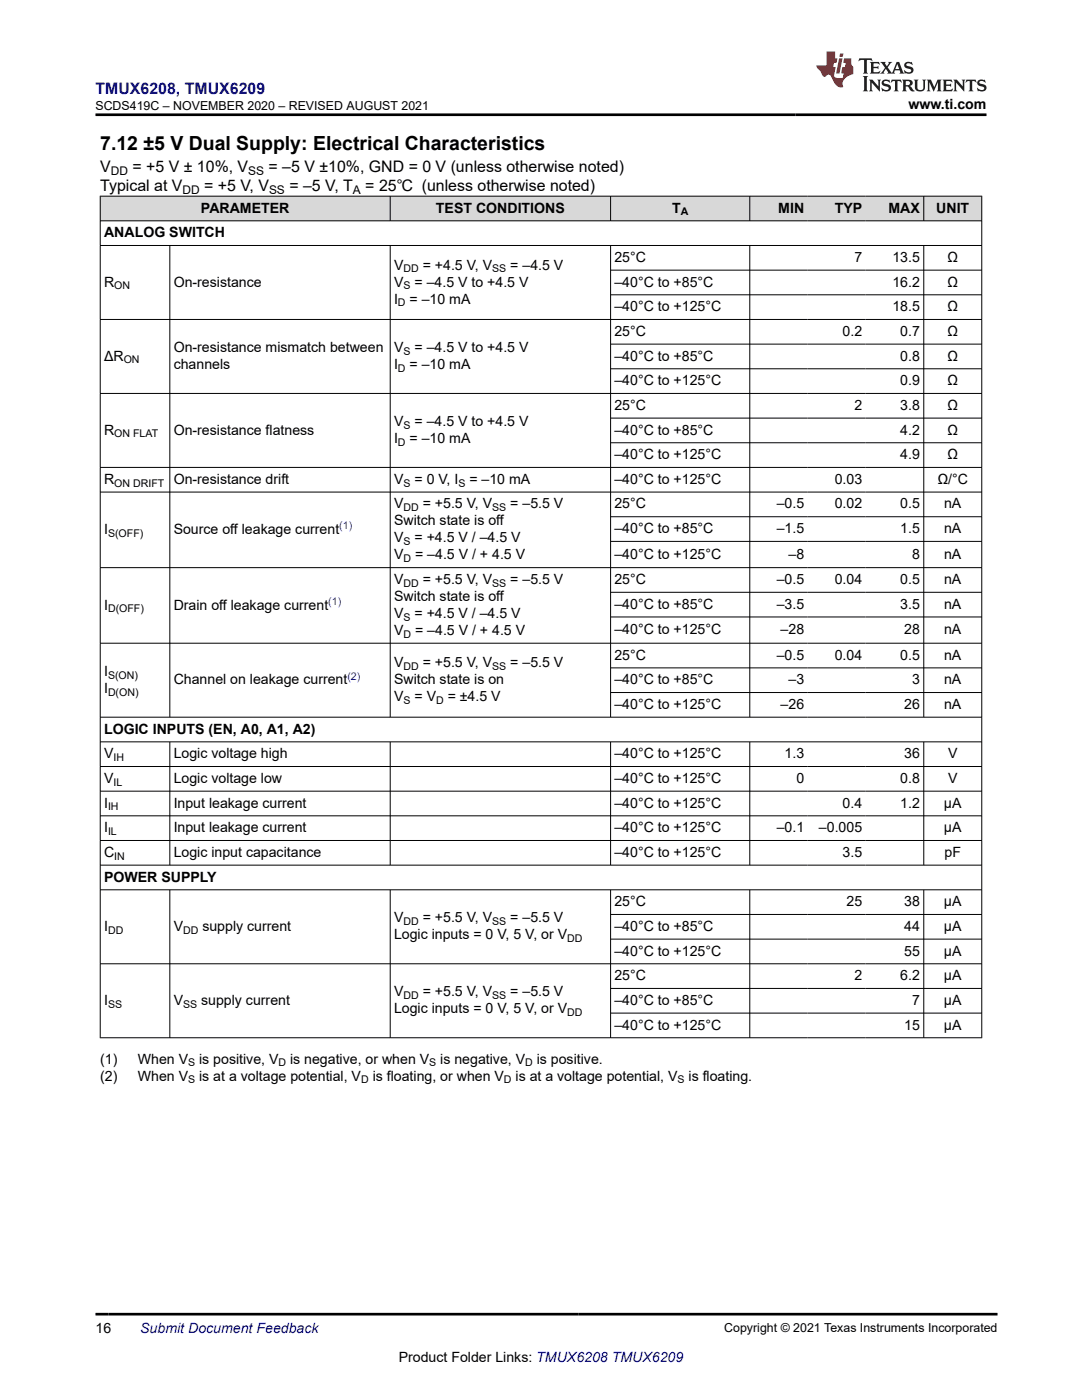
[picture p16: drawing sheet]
<svg xmlns="http://www.w3.org/2000/svg" width="216mm" height="279mm" viewBox="0 0 216 279" stroke-linecap="round" stroke-linejoin="round" font-family="sans-serif">
<defs><g id="words">
<text font-size="3.9" x="20" y="29.9">7.12 ±5 V Dual Supply: Electrical Characteristics</text>
<text font-size="3.2" fill="#00f" x="19" y="18.7">TMUX6208, TMUX6209</text>
<g font-size="3.2">
<text x="20" y="34.3">V</text>
<text x="26.4" y="34.3">= +5 V ± 10%, V</text>
<text x="53.6" y="34.3">= –5 V ±10%, GND = 0 V (unless otherwise noted)</text>
<text x="20" y="38.1">Typical at V</text>
<text x="40.7" y="38.1">= +5 V, V</text>
<text x="57.7" y="38.1">= –5 V, T</text>
<text x="72.9" y="38.1">= 25℃ (unless otherwise noted)</text>
</g>
<g font-size="2.8">
<text x="181.3" y="21.8">www.ti.com</text>
<text x="20.8" y="47.3">ANALOG SWITCH</text>
<text x="40.1" y="42.4">PARAMETER</text>
<text x="87" y="42.4">TEST CONDITIONS</text>
<text x="134.1" y="42.4">T</text>
<text x="155.3" y="42.4">MIN</text>
<text x="166.6" y="42.4">TYP</text>
<text x="177.3" y="42.4">MAX</text>
<text x="186.8" y="42.4">UNIT</text>
<text x="78.6" y="53.8">V</text>
<text x="84.4" y="53.8">= +4.5 V, V</text>
<text x="101.8" y="53.8">= –4.5 V</text>
<text x="122.6" y="52.3">25°C</text>
<text x="170.5" y="52.3">7</text>
<text x="178.1" y="52.3">13.5</text>
<text x="189.1" y="52.3">Ω</text>
<text x="20.8" y="57.2">R</text>
<text x="34.7" y="57.2">On-resistance</text>
<text x="78.6" y="57.2">V</text>
<text x="82.7" y="57.2">= –4.5 V to +4.5 V</text>
<text x="122.6" y="57.2">–40°C to +85°C</text>
<text x="178.1" y="57.2">16.2</text>
<text x="189.1" y="57.2">Ω</text>
<text x="78.6" y="60.6">I</text>
<text x="81.7" y="60.6">= –10 mA</text>
<text x="122.6" y="62.1">–40°C to +125°C</text>
<text x="178.1" y="62.1">18.5</text>
<text x="189.1" y="62.1">Ω</text>
<text x="20.8" y="72">ΔR</text>
<text x="34.7" y="70.3">On-resistance mismatch between</text>
<text x="78.6" y="70.3">V</text>
<text x="82.7" y="70.3">= –4.5 V to +4.5 V</text>
<text x="122.6" y="67">25°C</text>
<text x="122.6" y="72">–40°C to +85°C</text>
<text x="168.1" y="67">0.2</text>
<text x="179.6" y="67">0.7</text>
<text x="179.6" y="72">0.8</text>
<text x="189.1" y="67">Ω</text>
<text x="189.1" y="72">Ω</text>
<text x="34.7" y="73.6">channels</text>
<text x="78.6" y="73.6">I</text>
<text x="81.7" y="73.6">= –10 mA</text>
<text x="122.6" y="76.9">–40°C to +125°C</text>
<text x="179.6" y="76.9">0.9</text>
<text x="189.1" y="76.9">Ω</text>
<text x="122.6" y="81.8">25°C</text>
<text x="170.5" y="81.8">2</text>
<text x="179.6" y="81.8">3.8</text>
<text x="189.1" y="81.8">Ω</text>
<text x="20.8" y="86.7">R</text>
<text x="34.7" y="86.7">On-resistance flatness</text>
<text x="78.6" y="85">V</text>
<text x="78.6" y="88.4">I</text>
<text x="81.7" y="88.4">= –10 mA</text>
<text x="82.7" y="85">= –4.5 V to +4.5 V</text>
<text x="122.6" y="86.7">–40°C to +85°C</text>
<text x="179.6" y="86.7">4.2</text>
<text x="189.1" y="86.7">Ω</text>
<text x="122.6" y="91.6">–40°C to +125°C</text>
<text x="179.6" y="91.6">4.9</text>
<text x="189.1" y="91.6">Ω</text>
<text x="20.8" y="96.6">R</text>
<text x="34.7" y="96.6">On-resistance drift</text>
<text x="78.6" y="96.6">V</text>
<text x="78.6" y="101.5">V</text>
<text x="82.7" y="96.6">= 0 V, I</text>
<text x="84.4" y="101.5">= +5.5 V, V</text>
<text x="93.7" y="96.6">= –10 mA</text>
<text x="101.8" y="101.5">= –5.5 V</text>
<text x="122.6" y="96.6">–40°C to +125°C</text>
<text x="122.6" y="101.5">25°C</text>
<text x="155" y="101.5">–0.5</text>
<text x="166.6" y="96.6">0.03</text>
<text x="166.6" y="101.5">0.02</text>
<text x="179.6" y="101.5">0.5</text>
<text x="187.1" y="96.6">Ω/°C</text>
<text x="188.4" y="101.5">nA</text>
<text x="20.8" y="106.6">I</text>
<text x="34.7" y="106.6">Source off leakage current</text>
<text x="78.6" y="104.9">Switch state is off</text>
<text x="122.6" y="106.4">–40°C to +85°C</text>
<text x="155" y="106.4">–1.5</text>
<text x="179.6" y="106.4">1.5</text>
<text x="188.4" y="106.4">nA</text>
<text x="78.6" y="108.3">V</text>
<text x="78.6" y="111.6">V</text>
<text x="82.7" y="108.3">= +4.5 V / –4.5 V</text>
<text x="82.8" y="111.6">= –4.5 V / + 4.5 V</text>
<text x="122.6" y="111.5">–40°C to +125°C</text>
<text x="157.3" y="111.5">–8</text>
<text x="182" y="111.5">8</text>
<text x="188.4" y="111.5">nA</text>
<text x="78.6" y="119.9">Switch state is off</text>
<text x="78.6" y="116.6">V</text>
<text x="84.4" y="116.6">= +5.5 V, V</text>
<text x="101.8" y="116.6">= –5.5 V</text>
<text x="122.6" y="116.6">25°C</text>
<text x="155" y="116.6">–0.5</text>
<text x="166.6" y="116.6">0.04</text>
<text x="179.6" y="116.6">0.5</text>
<text x="188.4" y="116.6">nA</text>
<text x="20.8" y="121.6">I</text>
<text x="34.7" y="121.6">Drain off leakage current</text>
<text x="78.6" y="123.3">V</text>
<text x="82.7" y="123.3">= +4.5 V / –4.5 V</text>
<text x="122.6" y="121.5">–40°C to +85°C</text>
<text x="155" y="121.5">–3.5</text>
<text x="179.6" y="121.5">3.5</text>
<text x="188.4" y="121.5">nA</text>
<text x="78.6" y="126.7">V</text>
<text x="82.8" y="126.7">= –4.5 V / + 4.5 V</text>
<text x="122.6" y="126.6">–40°C to +125°C</text>
<text x="122.6" y="131.6">25°C</text>
<text x="155" y="131.6">–0.5</text>
<text x="155.8" y="126.6">–28</text>
<text x="166.6" y="131.6">0.04</text>
<text x="179.6" y="131.6">0.5</text>
<text x="180.4" y="126.6">28</text>
<text x="188.4" y="126.6">nA</text>
<text x="188.4" y="131.6">nA</text>
<text x="20.8" y="134.9">I</text>
<text x="34.7" y="136.6">Channel on leakage current</text>
<text x="78.6" y="136.6">Switch state is on</text>
<text x="78.6" y="133.2">V</text>
<text x="84.4" y="133.2">= +5.5 V, V</text>
<text x="101.8" y="133.2">= –5.5 V</text>
<text x="122.6" y="136.6">–40°C to +85°C</text>
<text x="157.3" y="136.6">–3</text>
<text x="182" y="136.6">3</text>
<text x="188.4" y="136.6">nA</text>
<text x="20.8" y="138.3">I</text>
<text x="78.6" y="139.9">V</text>
<text x="82.7" y="139.9">= V</text>
<text x="89.3" y="139.9">= ±4.5 V</text>
<text x="122.6" y="141.5">–40°C to +125°C</text>
<text x="155.8" y="141.5">–26</text>
<text x="180.4" y="141.5">26</text>
<text x="188.4" y="141.5">nA</text>
<text x="20.8" y="146.4">LOGIC INPUTS (EN, A0, A1, A2)</text>
<text x="20.8" y="151.3">V</text>
<text x="34.7" y="151.3">Logic voltage high</text>
<text x="122.6" y="151.3">–40°C to +125°C</text>
<text x="156.6" y="151.3">1.3</text>
<text x="180.4" y="151.3">36</text>
<text x="189.2" y="151.3">V</text>
<text x="20.8" y="156.2">V</text>
<text x="20.8" y="161.2">I</text>
<text x="34.7" y="156.2">Logic voltage low</text>
<text x="34.7" y="161.2">Input leakage current</text>
<text x="122.6" y="156.2">–40°C to +125°C</text>
<text x="122.6" y="161.2">–40°C to +125°C</text>
<text x="158.9" y="156.2">0</text>
<text x="168.1" y="161.2">0.4</text>
<text x="179.6" y="156.2">0.8</text>
<text x="179.6" y="161.2">1.2</text>
<text x="188.4" y="161.2">µA</text>
<text x="189.2" y="156.2">V</text>
<text x="20.8" y="166.1">I</text>
<text x="34.7" y="166.1">Input leakage current</text>
<text x="122.6" y="166.1">–40°C to +125°C</text>
<text x="155" y="166.1">–0.1</text>
<text x="163.4" y="166.1">–0.005</text>
<text x="188.4" y="166.1">µA</text>
<text x="20.8" y="171">C</text>
<text x="34.7" y="171">Logic input capacitance</text>
<text x="122.6" y="171">–40°C to +125°C</text>
<text x="168.1" y="171">3.5</text>
<text x="188.5" y="171">pF</text>
<text x="20.8" y="175.9">POWER SUPPLY</text>
<text x="20.8" y="185.8">I</text>
<text x="34.7" y="185.8">V</text>
<text x="40.4" y="185.8">supply current</text>
<text x="78.6" y="184.1">V</text>
<text x="84.4" y="184.1">= +5.5 V, V</text>
<text x="101.8" y="184.1">= –5.5 V</text>
<text x="122.6" y="180.9">25°C</text>
<text x="122.6" y="185.8">–40°C to +85°C</text>
<text x="168.9" y="180.9">25</text>
<text x="180.4" y="180.9">38</text>
<text x="180.4" y="185.8">44</text>
<text x="188.4" y="180.9">µA</text>
<text x="188.4" y="185.8">µA</text>
<text x="78.6" y="187.5">Logic inputs = 0 V, 5 V, or V</text>
<text x="122.6" y="190.7">–40°C to +125°C</text>
<text x="180.4" y="190.7">55</text>
<text x="188.4" y="190.7">µA</text>
<text x="122.6" y="195.6">25°C</text>
<text x="170.5" y="195.6">2</text>
<text x="179.6" y="195.6">6.2</text>
<text x="188.4" y="195.6">µA</text>
<text x="20.8" y="200.5">I</text>
<text x="34.7" y="200.5">V</text>
<text x="40.1" y="200.5">supply current</text>
<text x="78.6" y="202.2">Logic inputs = 0 V, 5 V, or V</text>
<text x="78.6" y="198.8">V</text>
<text x="84.4" y="198.8">= +5.5 V, V</text>
<text x="101.8" y="198.8">= –5.5 V</text>
<text x="122.6" y="200.5">–40°C to +85°C</text>
<text x="182" y="200.5">7</text>
<text x="188.4" y="200.5">µA</text>
<text x="122.6" y="205.5">–40°C to +125°C</text>
<text x="180.4" y="205.5">15</text>
<text x="188.4" y="205.5">µA</text>
<text x="20" y="212.3">(1)</text>
<text x="20" y="215.6">(2)</text>
<text x="27.5" y="212.3">When V</text>
<text x="27.5" y="215.6">When V</text>
<text x="39.7" y="212.3">is positive, V</text>
<text x="39.7" y="215.6">is at a voltage potential, V</text>
<text x="57.9" y="212.3">is negative, or when V</text>
<text x="74.4" y="215.6">is floating, or when V</text>
<text x="87.9" y="212.3">is negative, V</text>
<text x="102.9" y="215.6">is at a voltage potential, V</text>
<text x="107.1" y="212.3">is positive.</text>
<text x="137.4" y="215.6">is floating.</text>
<text x="19" y="266.1">16</text>
<text x="79.6" y="271.7">Product Folder Links: TMUX6208 TMUX6209</text>
</g>
<text font-size="2.8" fill="#00f" x="28" y="266.1">Submit Document Feedback</text>
<g font-size="2.5">
<text x="19" y="21.9">SCDS419C – NOVEMBER 2020 – REVISED AUGUST 2021</text>
<text x="144.5" y="265.8">Copyright © 2021 Texas Instruments Incorporated</text>
</g>
<g font-size="2.4">
<text x="22.1" y="34.9">DD</text>
<text x="49.5" y="34.9">SS</text>
<text x="36.4" y="38.7">DD</text>
<text x="53.7" y="38.7">SS</text>
<text x="70.4" y="38.7">A</text>
</g>
<g font-size="2.1">
<text x="135.8" y="43">A</text>
<text x="22.8" y="57.8">ON</text>
<text x="80.5" y="54.4">DD</text>
<text x="80.5" y="57.8">S</text>
<text x="98.2" y="54.4">SS</text>
<text x="79.4" y="61.1">D</text>
<text x="80.5" y="70.8">S</text>
<text x="24.7" y="72.5">ON</text>
<text x="79.4" y="74.2">D</text>
<text x="22.8" y="87.3">ON FLAT</text>
<text x="79.4" y="89">D</text>
<text x="80.5" y="85.6">S</text>
<text x="22.8" y="97.1">ON DRIFT</text>
<text x="80.5" y="97.1">S</text>
<text x="91.5" y="97.1">S</text>
<text x="21.6" y="107.1">S(OFF)</text>
<text x="80.5" y="102">DD</text>
<text x="98.2" y="102">SS</text>
<text x="80.5" y="108.8">S</text>
<text x="80.5" y="112.2">D</text>
<text x="80.5" y="117.1">DD</text>
<text x="98.2" y="117.1">SS</text>
<text x="21.6" y="122.2">D(OFF)</text>
<text x="80.5" y="123.9">S</text>
<text x="80.5" y="127.3">D</text>
<text x="21.6" y="135.4">S(ON)</text>
<text x="80.5" y="133.7">DD</text>
<text x="98.2" y="133.7">SS</text>
<text x="21.6" y="138.8">D(ON)</text>
<text x="80.5" y="140.5">S</text>
<text x="87" y="140.5">D</text>
<text x="22.6" y="151.9">IH</text>
<text x="21.6" y="161.7">IH</text>
<text x="22.6" y="156.8">IL</text>
<text x="21.6" y="166.7">IL</text>
<text x="22.8" y="171.6">IN</text>
<text x="80.5" y="184.6">DD</text>
<text x="98.2" y="184.6">SS</text>
<text x="21.6" y="186.3">DD</text>
<text x="36.5" y="186.3">DD</text>
<text x="113.2" y="188">DD</text>
<text x="21.6" y="201.1">SS</text>
<text x="36.5" y="201.1">SS</text>
<text x="80.5" y="199.4">DD</text>
<text x="98.2" y="199.4">SS</text>
<text x="113.2" y="202.8">DD</text>
<text x="37.5" y="212.8">S</text>
<text x="55.6" y="212.8">D</text>
<text x="85.7" y="212.8">S</text>
<text x="104.8" y="212.8">D</text>
<text x="37.5" y="216.2">S</text>
<text x="72.1" y="216.2">D</text>
<text x="100.6" y="216.2">D</text>
<text x="135.2" y="216.2">S</text>
</g>
<g font-size="2.1" fill="#00f">
<text x="67.7" y="105.6">(1)</text>
<text x="65.5" y="120.7">(1)</text>
<text x="69.3" y="135.6">(2)</text>
</g>
</g></defs>
<g fill="#d8d8d8">
<path d="M20 39.1h175.9v5h-175.9z" fill-rule="evenodd"/>
<path d="M20.1 39.2h57.7v4.8h-57.7z" fill-rule="evenodd"/>
<path d="M77.9 39.2h43.9v4.8h-43.9z" fill-rule="evenodd"/>
<path d="M121.9 39.2h27.6v4.8h-27.6z" fill-rule="evenodd"/>
<path d="M149.7 39.2h11.5v4.8h-11.5z" fill-rule="evenodd"/>
<path d="M161.2 39.2h11.6v4.8h-11.6z" fill-rule="evenodd"/>
<path d="M172.8 39.2h11.5v4.8h-11.5z" fill-rule="evenodd"/>
<path d="M184.4 39.2h11.4v4.8h-11.4z" fill-rule="evenodd"/>
</g>
<g fill="none" stroke="#000" stroke-width=".2">
<path d="M19.9 39.1h176.1M20 39.1v168.1M77.9 39.1v5M121.8 39.1v5M149.6 39.1v5M184.3 39.1v5M195.9 39.1v168.1M19.9 44.1h176.1M19.9 49h176.1M33.9 49v94.2M77.9 49v94.2M121.8 49v94.2"/>
<path d="M121.8 53.9h74.2M121.8 58.8h74.2M149.6 49v94.2M184.3 49v94.2M19.9 63.8h176.1M121.8 68.7h74.2M121.8 73.6h74.2M196 78.5h-176.1M19.9 93.3h176.1M19.9 98.2h176.1M121.8 83.4h74.2M121.8 88.4h74.2"/>
<path d="M19.9 113.3h176.1M121.8 103.1h74.2M121.8 108h74.2M121.8 118.2h74.2M19.9 128.4h176.1M121.8 123.1h74.2M121.8 133.3h74.2M121.8 138.2h74.2M19.9 143.1h176.1M19.9 148.1h176.1M19.9 153h176.1M19.9 157.9h176.1"/>
<path d="M33.9 148.1v24.6M77.9 148.1v24.6M121.8 148.1v24.6M149.6 148.1v24.6M184.3 148.1v24.6M19.9 162.8h176.1M19.9 167.7h176.1M19.9 172.7h176.1M19.9 177.6h176.1M33.9 177.6v29.6M77.9 177.6v29.6M121.8 177.6v29.6"/>
<path d="M149.6 177.6v29.6M184.3 177.6v29.6M19.9 192.3h176.1M121.8 182.5h74.2M121.8 187.4h74.2M121.8 197.3h74.2M121.8 202.2h74.2M196 207.1h-176.1"/>
</g>
<path d="M171.5 11.6l-.2 .6 .5-.2h.6v.1v2.2l-.2 .4h1l-.2-.4v-2.2v-.1h.5l.5 .2-.1-.6zM173.6 12.4l.2 .3v1.6l-.2 .4h1.9l.1-.6a1.08 1.08 0 0 1-1.3 .2v-.7h.6l.4 .2v-.7l-.4 .2h-.6v-.5l.2-.2a1 1 0 0 1 1 .3l-.1-.5zM175.7 12.4l.9 1.1-1 1.2h.9l-.2-.2 .5-.8 .4 .8-.2 .2h1.6l-.2-.2 .2-.5h.9l.1 .5-.1 .2h.9l-.2-.4-.8-1.9h-.5l-.9 2.1-.9-1.1 .9-1h-.8l.2 .2-.4 .6-.4-.6 .2-.2zM179 12.8l.4 1h-.7zM180.7 12.5a.65 .65 0 0 0-.2 .7 .65 .65 0 0 0 .6 .5l.6 .1 .1 .3a.79 .79 0 0 1-.7 .4 .79 .79 0 0 1-.7-.5l.1 .7 .2-.1a.93 .93 0 0 0 1.1 0 .93 .93 0 0 0 .4-.9 1.46 1.46 0 0 0-1.2-.6l-.1-.3a1.09 1.09 0 0 1 1.2 .2l-.2-.6-.1 .1-.5-.2zM172.2 15.2l.2 .4v2.2l-.2 .4h1l-.2-.4v-2.2l.2-.4zM173.4 15.9l.2 .4v1.5l-.2 .4h.8l-.3-.4 .1-1.3 1.6 1.8v-2l.2-.4h-.7l.1 .2 .1 1.1-1.2-1.3zM176.2 16a.65 .65 0 0 0-.2 .8 .65 .65 0 0 0 .6 .4l.6 .2 .1 .2a.79 .79 0 0 1-.7 .4 .79 .79 0 0 1-.7-.5l.1 .7 .2-.1a.93 .93 0 0 0 1.1 .1 .93 .93 0 0 0 .4-1 1.46 1.46 0 0 0-1.2-.5l-.1-.4a1.09 1.09 0 0 1 1.2 .2l-.1-.6-.2 .1-.5-.1zM177.9 15.9l-.1 .6a.63 .63 0 0 1 .8-.3v1.6l-.3 .4h1l-.2-.4v-1.6a.66 .66 0 0 1 .8 .3l-.1-.6zM180 15.9l.2 .4v1.5l-.2 .4h1l-.2-.2-.1-.7h.5l.1 .2a.79 .79 0 0 0 1.2 .6l-1-.9a.61 .61 0 0 0 .6-.6 .61 .61 0 0 0-.5-.7zM180.8 16.2h.1a.47 .47 0 0 1 .5 .1 .47 .47 0 0 1 .1 .5l-.1 .1-.7 .1zM182.3 15.9l.2 .2a2.27 2.27 0 0 0 .4 2 1.04 1.04 0 0 0 1.7-.7v-1.3l.2-.2h-.8l.2 .4v1.1a.6 .6 0 0 1-.6 .6 .6 .6 0 0 1-.6-.6v-1.1l.3-.4zM184.9 15.9l.2 .4v1.5l-.2 .4h.8l-.3-.4v-1.4l.9 1.9 .9-1.9v1.4l-.3 .4h1l-.2-.4v-1.5l.2-.4h-.8l-.7 1.5-.6-1.5zM188.1 15.9l.2 .4v1.5l-.2 .4h1.9l.1-.6a1.09 1.09 0 0 1-1.3 .2v-.7h.6l.4 .2v-.6l-.4 .2h-.6v-.6l.2-.1a1.01 1.01 0 0 1 1 .3l-.1-.6zM190.2 15.9l.3 .4v1.5l-.3 .4h.8l-.2-.4v-1.3l1.6 1.8v-2l.2-.4h-.7l.2 .2v1.1l-1.2-1.3zM192.8 15.9l-.1 .6a.63 .63 0 0 1 .8-.3v1.6l-.3 .4h1l-.2-.4v-1.6a.66 .66 0 0 1 .8 .3l-.1-.6zM195.2 16a.65 .65 0 0 0-.2 .8 .65 .65 0 0 0 .6 .4l.6 .2 .2 .2a.79 .79 0 0 1-.7 .4 .79 .79 0 0 1-.7-.5l.1 .7 .2-.1a.93 .93 0 0 0 1 .1 .93 .93 0 0 0 .5-1 1.46 1.46 0 0 0-1.3-.5v-.4a1.09 1.09 0 0 1 1.2 .2l-.2-.6-.2 .1-.5-.1z" fill="#231f20"/>
<path d="M164.9 10.3v2.7h-2l.1 .4 .8 1a.95 .95 0 0 0 1 .9 .59 .59 0 0 1 .5-.4 .59 .59 0 0 1 .5 .3l.4 .8a1.59 1.59 0 0 0 2.1 1.4 1.61 1.61 0 0 1 1-2.3l1-.3-.1-1.5a1.59 1.59 0 0 1-.3-1.7h-1.5l-.2 .9h.6l-.2 .9h-.5l-.2 .9v.3l.4 .1-.1 .9h-.7a.73 .73 0 0 1-1-.7l.3-1.5h-.5l.1-.9h.5l.2-.9h-.5v-1.3zM167.4 11.6l-.6 3.1h.7l.6-3.1zM167.6 10.7l-.1 .6h.7l.1-.6z" fill="#ed1c24"/>
<path d="M19 22.9h177.8M19 262.3h180" fill="none" stroke="#000" stroke-width=".53"/>
<use href="#words"/>
</svg>
